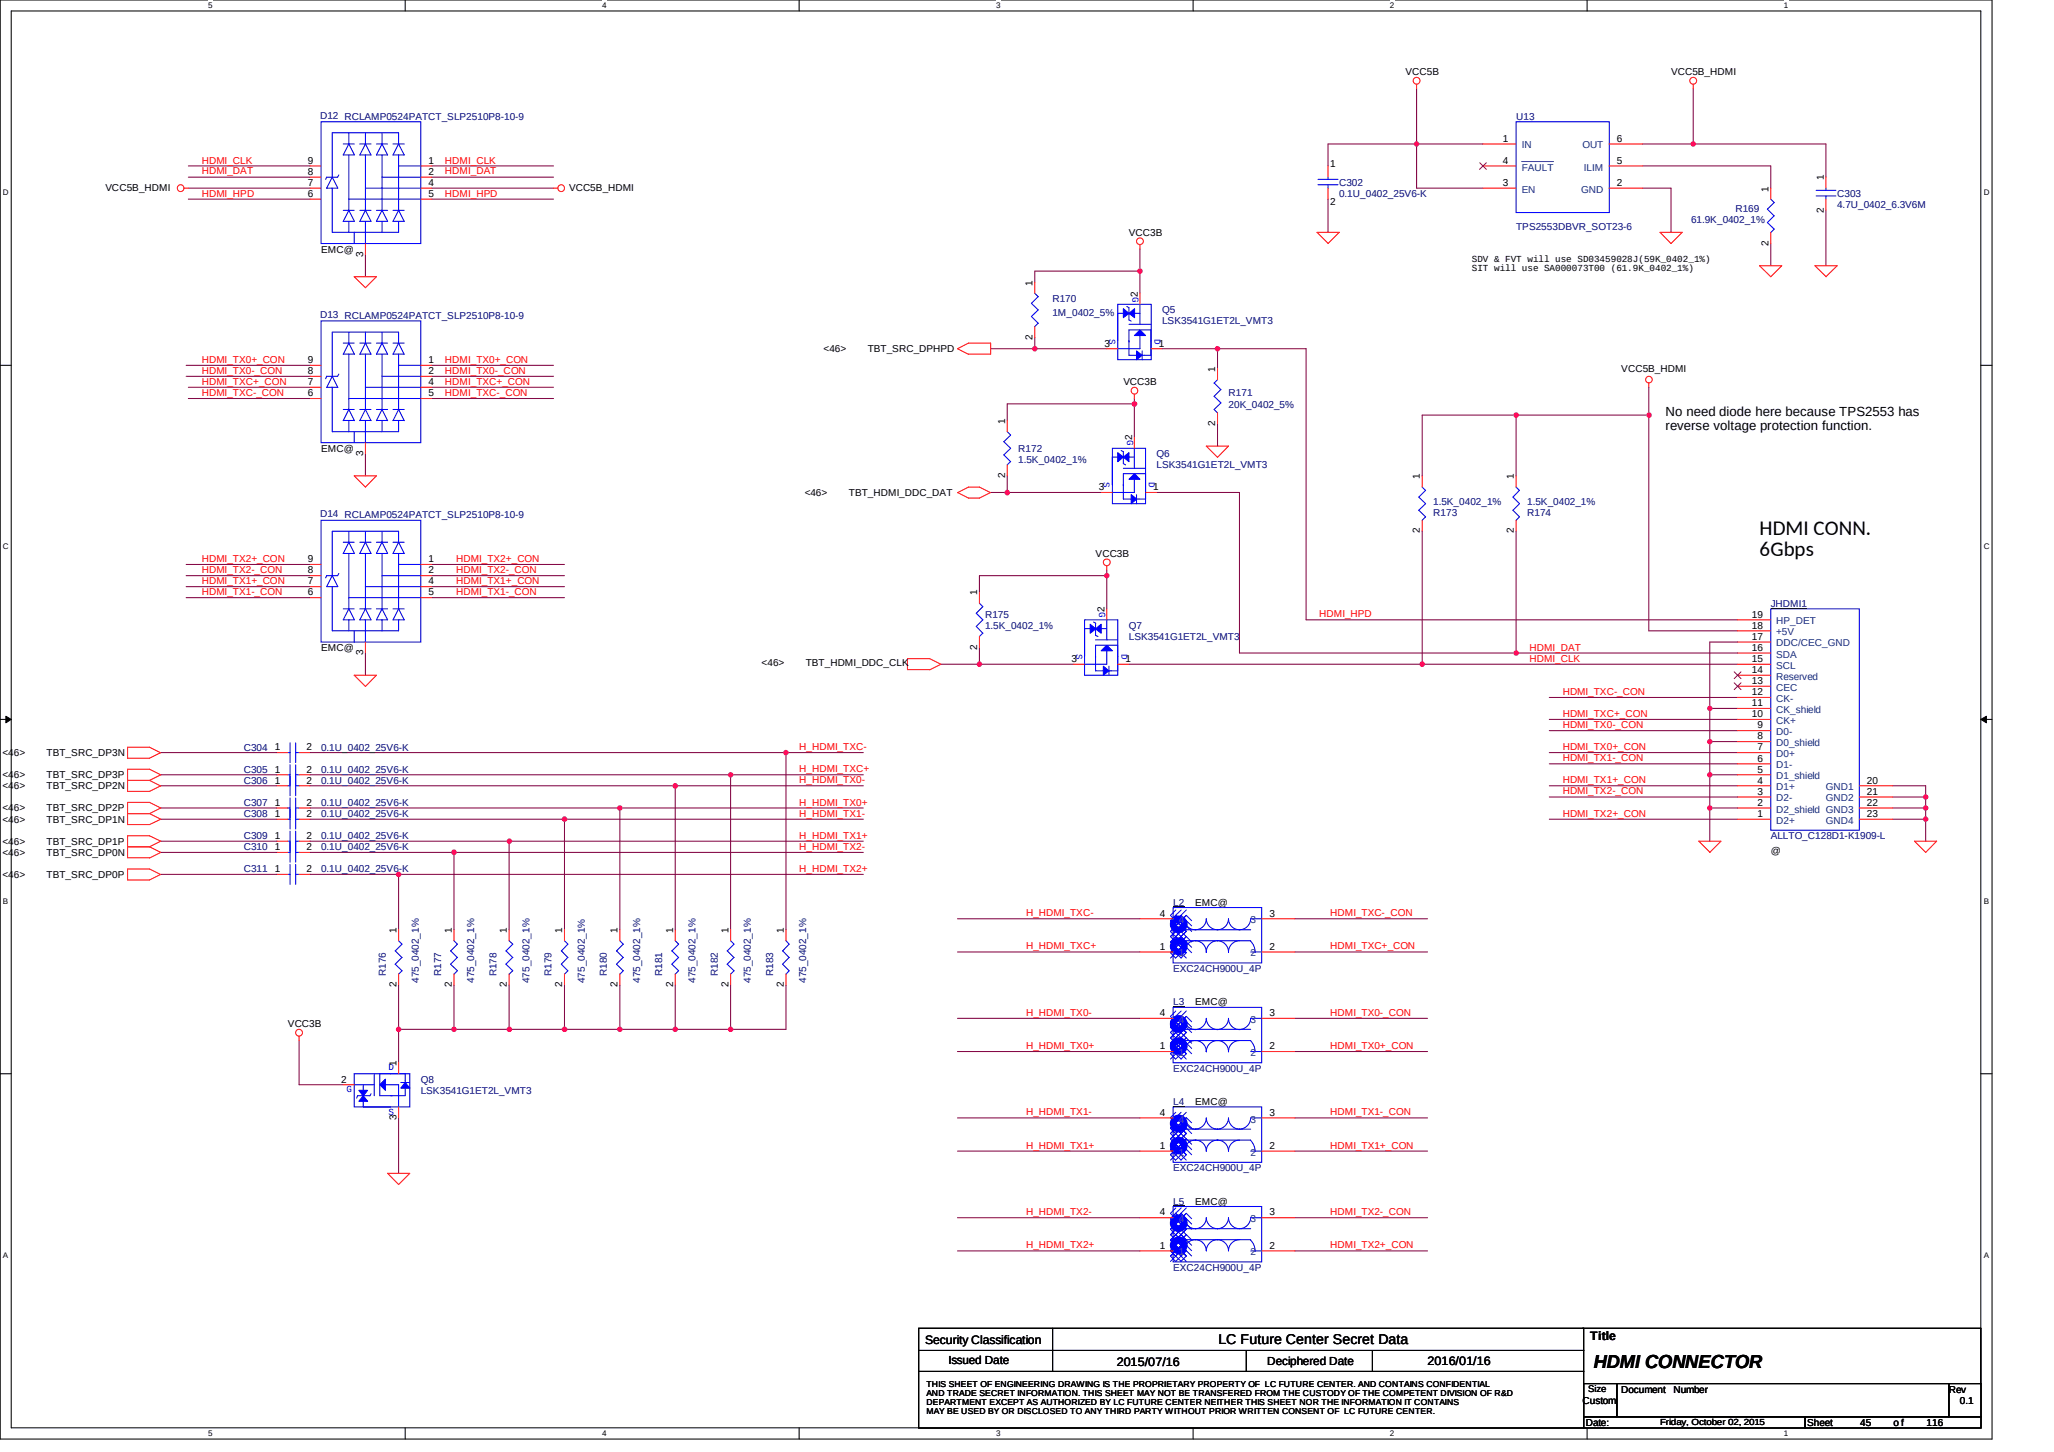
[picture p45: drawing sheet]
<svg xmlns="http://www.w3.org/2000/svg" width="297mm" height="210mm" viewBox="0 0 297 210" stroke-linecap="round" stroke-linejoin="round" font-family="sans-serif">
<defs><g id="words">
<g font-size="3">
<text x="254.5" y="77.3">HDMI CONN.</text>
<text x="254.5" y="80.4">6Gbps</text>
</g>
<text font-size="2.7" x="230.5" y="197.7">HDMI CONNECTOR</text>
<text font-size="2" x="176.2" y="194.3">LC Future Center Secret Data</text>
<g font-size="1.9">
<text x="240.9" y="60.1">No need diode here because TPS2553 has</text>
<text x="240.9" y="62.1">reverse voltage protection function.</text>
</g>
<g font-size="1.8">
<text x="133.8" y="194.2">Security Classification</text>
<text x="161.5" y="197.5">2015/07/16</text>
<text x="206.4" y="197.3">2016/01/16</text>
<text x="230" y="193.8">Title</text>
</g>
<g font-size="1.7">
<text x="137.2" y="197.2">Issued Date</text>
<text x="183.3" y="197.4">Deciphered Date</text>
</g>
<g font-size="1.4">
<text x="203.3" y="10.9">VCC5B</text>
<text x="241.7" y="10.9">VCC5B_HDMI</text>
<text x="44.5" y="23.7">9</text>
<text x="61.9" y="23.7">1</text>
<text x="217.3" y="20.5">1</text>
<text x="217.3" y="23.7">4</text>
<text x="233.8" y="20.5">6</text>
<text x="233.8" y="23.7">5</text>
<text x="15.2" y="27.6">VCC5B_HDMI</text>
<text x="44.5" y="26.9">7</text>
<text x="44.5" y="28.5">6</text>
<text x="44.5" y="25.3">8</text>
<text x="61.9" y="26.9">4</text>
<text x="61.9" y="28.5">5</text>
<text x="61.9" y="25.3">2</text>
<text x="82.3" y="27.6">VCC5B_HDMI</text>
<text x="192.4" y="24.2">1</text>
<text x="192.4" y="29.6">2</text>
<text x="217.3" y="26.9">3</text>
<text x="233.8" y="26.9">2</text>
<text x="255.8" y="27.7" transform="rotate(-90 255.8 27.7)">1</text>
<text x="263.7" y="26.1" transform="rotate(-90 263.7 26.1)">1</text>
<text x="163.3" y="34.1">VCC3B</text>
<text x="255.8" y="35.5" transform="rotate(-90 255.8 35.5)">2</text>
<text x="263.7" y="30.7" transform="rotate(-90 263.7 30.7)">2</text>
<text x="46.4" y="36.5">EMC@</text>
<text x="52.5" y="37.1" transform="rotate(-90 52.5 37.1)">3</text>
<text x="149.3" y="41.3" transform="rotate(-90 149.3 41.3)">1</text>
<text x="164.5" y="42.9" transform="rotate(-90 164.5 42.9)">2</text>
<text x="44.5" y="52.5">9</text>
<text x="61.9" y="52.5">1</text>
<text x="119.1" y="50.9">&lt;46&gt;</text>
<text x="125.5" y="50.9">TBT_SRC_DPHPD</text>
<text x="149.3" y="49.1" transform="rotate(-90 149.3 49.1)">2</text>
<text x="159.7" y="50.1">3</text>
<text x="167.6" y="50.1">1</text>
<text x="175.8" y="53.8" transform="rotate(-90 175.8 53.8)">1</text>
<text x="234.5" y="53.8">VCC5B_HDMI</text>
<text x="44.5" y="55.7">7</text>
<text x="44.5" y="57.3">6</text>
<text x="44.5" y="54.1">8</text>
<text x="61.9" y="55.7">4</text>
<text x="61.9" y="57.3">5</text>
<text x="61.9" y="54.1">2</text>
<text x="162.5" y="55.7">VCC3B</text>
<text x="46.4" y="65.3">EMC@</text>
<text x="52.5" y="65.9" transform="rotate(-90 52.5 65.9)">3</text>
<text x="145.3" y="61.3" transform="rotate(-90 145.3 61.3)">1</text>
<text x="163.7" y="63.7" transform="rotate(-90 163.7 63.7)">2</text>
<text x="175.8" y="61.6" transform="rotate(-90 175.8 61.6)">2</text>
<text x="116.4" y="71.7">&lt;46&gt;</text>
<text x="122.8" y="71.7">TBT_HDMI_DDC_DAT</text>
<text x="145.3" y="69.1" transform="rotate(-90 145.3 69.1)">2</text>
<text x="158.9" y="70.9">3</text>
<text x="166.8" y="70.9">1</text>
<text x="205.4" y="69.3" transform="rotate(-90 205.4 69.3)">1</text>
<text x="218.9" y="69.3" transform="rotate(-90 218.9 69.3)">1</text>
<text x="205.4" y="77.1" transform="rotate(-90 205.4 77.1)">2</text>
<text x="218.9" y="77.1" transform="rotate(-90 218.9 77.1)">2</text>
<text x="44.5" y="82.9">8</text>
<text x="44.5" y="81.3">9</text>
<text x="61.9" y="82.9">2</text>
<text x="61.9" y="81.3">1</text>
<text x="158.4" y="80.5">VCC3B</text>
<text x="44.5" y="84.5">7</text>
<text x="44.5" y="86.1">6</text>
<text x="61.9" y="84.5">4</text>
<text x="61.9" y="86.1">5</text>
<text x="141.3" y="86.1" transform="rotate(-90 141.3 86.1)">1</text>
<text x="159.7" y="88.5" transform="rotate(-90 159.7 88.5)">2</text>
<text x="253.3" y="89.3">19</text>
<text x="46.4" y="94.1">EMC@</text>
<text x="52.5" y="94.7" transform="rotate(-90 52.5 94.7)">3</text>
<text x="141.3" y="93.9" transform="rotate(-90 141.3 93.9)">2</text>
<text x="154.9" y="95.7">3</text>
<text x="162.8" y="95.7">1</text>
<text x="253.3" y="95.7">15</text>
<text x="253.3" y="94.1">16</text>
<text x="253.3" y="92.5">17</text>
<text x="253.3" y="90.9">18</text>
<text x="110.1" y="96.3">&lt;46&gt;</text>
<text x="116.5" y="96.3">TBT_HDMI_DDC_CLK</text>
<text x="253.3" y="100.5">12</text>
<text x="253.3" y="98.9">13</text>
<text x="253.3" y="97.3">14</text>
<text x="253.3" y="103.7">10</text>
<text x="253.3" y="102.1">11</text>
<text x="254.1" y="106.9">8</text>
<text x="254.1" y="105.3">9</text>
<text x=".4" y="112.5">&lt;46&gt;</text>
<text x=".4" y="109.3">&lt;46&gt;</text>
<text x="6.7" y="112.5">TBT_SRC_DP3P</text>
<text x="6.7" y="109.3">TBT_SRC_DP3N</text>
<text x="39.7" y="113.3">1</text>
<text x="39.7" y="111.7">1</text>
<text x="39.7" y="108.5">1</text>
<text x="44.3" y="113.3">2</text>
<text x="44.3" y="111.7">2</text>
<text x="44.3" y="108.5">2</text>
<text x="254.1" y="113.3">4</text>
<text x="254.1" y="111.7">5</text>
<text x="254.1" y="110.1">6</text>
<text x="254.1" y="108.5">7</text>
<text x="270" y="113.3">20</text>
<text x=".4" y="117.3">&lt;46&gt;</text>
<text x=".4" y="114.1">&lt;46&gt;</text>
<text x=".4" y="118.9">&lt;46&gt;</text>
<text x="6.7" y="117.3">TBT_SRC_DP2P</text>
<text x="6.7" y="114.1">TBT_SRC_DP2N</text>
<text x="6.7" y="118.9">TBT_SRC_DP1N</text>
<text x="39.7" y="118.1">1</text>
<text x="39.7" y="116.5">1</text>
<text x="44.3" y="118.1">2</text>
<text x="44.3" y="116.5">2</text>
<text x="254.1" y="118.1">1</text>
<text x="254.1" y="116.5">2</text>
<text x="254.1" y="114.9">3</text>
<text x="270" y="114.9">21</text>
<text x="270" y="116.5">22</text>
<text x="270" y="118.1">23</text>
<text x=".4" y="122.1">&lt;46&gt;</text>
<text x=".4" y="123.7">&lt;46&gt;</text>
<text x="6.7" y="122.1">TBT_SRC_DP1P</text>
<text x="6.7" y="123.7">TBT_SRC_DP0N</text>
<text x="39.7" y="122.9">1</text>
<text x="39.7" y="121.3">1</text>
<text x="44.3" y="122.9">2</text>
<text x="44.3" y="121.3">2</text>
<text x="256.1" y="123.4">@</text>
<text x=".4" y="126.9">&lt;46&gt;</text>
<text x="6.7" y="126.9">TBT_SRC_DP0P</text>
<text x="39.7" y="126.1">1</text>
<text x="44.3" y="126.1">2</text>
<text x="172.9" y="130.9">EMC@</text>
<text x="57.3" y="134.9" transform="rotate(-90 57.3 134.9)">1</text>
<text x="65.3" y="134.9" transform="rotate(-90 65.3 134.9)">1</text>
<text x="73.3" y="134.9" transform="rotate(-90 73.3 134.9)">1</text>
<text x="81.3" y="134.9" transform="rotate(-90 81.3 134.9)">1</text>
<text x="89.3" y="134.9" transform="rotate(-90 89.3 134.9)">1</text>
<text x="97.3" y="134.9" transform="rotate(-90 97.3 134.9)">1</text>
<text x="105.3" y="134.9" transform="rotate(-90 105.3 134.9)">1</text>
<text x="113.3" y="134.9" transform="rotate(-90 113.3 134.9)">1</text>
<text x="167.7" y="137.3">1</text>
<text x="167.7" y="132.5">4</text>
<text x="183.6" y="137.3">2</text>
<text x="183.6" y="132.5">3</text>
<text x="57.3" y="142.7" transform="rotate(-90 57.3 142.7)">2</text>
<text x="65.3" y="142.7" transform="rotate(-90 65.3 142.7)">2</text>
<text x="73.3" y="142.7" transform="rotate(-90 73.3 142.7)">2</text>
<text x="81.3" y="142.7" transform="rotate(-90 81.3 142.7)">2</text>
<text x="89.3" y="142.7" transform="rotate(-90 89.3 142.7)">2</text>
<text x="97.3" y="142.7" transform="rotate(-90 97.3 142.7)">2</text>
<text x="105.3" y="142.7" transform="rotate(-90 105.3 142.7)">2</text>
<text x="113.3" y="142.7" transform="rotate(-90 113.3 142.7)">2</text>
<text x="41.6" y="148.5">VCC3B</text>
<text x="167.7" y="146.9">4</text>
<text x="172.9" y="145.3">EMC@</text>
<text x="183.6" y="146.9">3</text>
<text x="57.3" y="154.1" transform="rotate(-90 57.3 154.1)">1</text>
<text x="167.7" y="151.7">1</text>
<text x="183.6" y="151.7">2</text>
<text x="49.3" y="156.5">2</text>
<text x="57.3" y="161.9" transform="rotate(-90 57.3 161.9)">3</text>
<text x="167.7" y="161.3">4</text>
<text x="172.9" y="159.7">EMC@</text>
<text x="183.6" y="161.3">3</text>
<text x="167.7" y="166.1">1</text>
<text x="183.6" y="166.1">2</text>
<text x="167.7" y="175.7">4</text>
<text x="172.9" y="174.1">EMC@</text>
<text x="183.6" y="175.7">3</text>
<text x="167.7" y="180.5">1</text>
<text x="183.6" y="180.5">2</text>
<text x="228.8" y="202.9">Custom</text>
<text x="229.7" y="201.3">Size</text>
<text x="234.5" y="201.3">Document</text>
<text x="242" y="201.3">Number</text>
<text x="281.8" y="201.3">Rev</text>
<text x="283.4" y="202.9">0.1</text>
<text x="229.3" y="206.1">Date:</text>
<text x="261.3" y="206.1">Sheet</text>
<text x="269" y="206.1">45</text>
<text x="273.8" y="206.1">o f</text>
<text x="278.6" y="206.1">116</text>
</g>
<g font-size="1.4" fill="#000080">
<text x="46.3" y="17.1">D12 RCLAMP0524PATCT_SLP2510P8-10-9</text>
<text x="219.3" y="17.3">U13</text>
<text x="193.7" y="26.9">C302</text>
<text x="193.7" y="28.5">0.1U_0402_25V6-K</text>
<text x="265.7" y="28.5">C303</text>
<text x="219.3" y="33.3">TPS2553DBVR_SOT23-6</text>
<text x="244.5" y="32.2">61.9K_0402_1%</text>
<text x="251" y="30.6">R169</text>
<text x="265.7" y="30.1">4.7U_0402_6.3V6M</text>
<text x="46.3" y="45.9">D13 RCLAMP0524PATCT_SLP2510P8-10-9</text>
<text x="152.2" y="43.7">R170</text>
<text x="152.2" y="45.6">1M_0402_5%</text>
<text x="168.1" y="45.3">Q5</text>
<text x="168.1" y="46.9">LSK3541G1ET2L_VMT3</text>
<text x="177.7" y="57.3">R171</text>
<text x="177.7" y="58.9">20K_0402_5%</text>
<text x="147.2" y="65.3">R172</text>
<text x="147.2" y="66.9">1.5K_0402_1%</text>
<text x="167.3" y="66.1">Q6</text>
<text x="167.3" y="67.7">LSK3541G1ET2L_VMT3</text>
<text x="46.3" y="74.8">D14 RCLAMP0524PATCT_SLP2510P8-10-9</text>
<text x="207.3" y="74.6">R173</text>
<text x="207.3" y="73">1.5K_0402_1%</text>
<text x="220.9" y="74.6">R174</text>
<text x="220.9" y="73">1.5K_0402_1%</text>
<text x="142.5" y="89.3">R175</text>
<text x="256.1" y="87.7">JHDMI1</text>
<text x="142.5" y="90.9">1.5K_0402_1%</text>
<text x="163.3" y="90.9">Q7</text>
<text x="163.3" y="92.5">LSK3541G1ET2L_VMT3</text>
<text x="35.2" y="113.3">C306</text>
<text x="35.2" y="111.7">C305</text>
<text x="35.2" y="108.5">C304</text>
<text x="46.4" y="113.3">0.1U_0402_25V6-K</text>
<text x="46.4" y="111.7">0.1U_0402_25V6-K</text>
<text x="46.4" y="108.5">0.1U_0402_25V6-K</text>
<text x="35.2" y="118.1">C308</text>
<text x="35.2" y="116.5">C307</text>
<text x="46.4" y="118.1">0.1U_0402_25V6-K</text>
<text x="46.4" y="116.5">0.1U_0402_25V6-K</text>
<text x="35.2" y="122.9">C310</text>
<text x="35.2" y="121.3">C309</text>
<text x="46.4" y="122.9">0.1U_0402_25V6-K</text>
<text x="46.4" y="121.3">0.1U_0402_25V6-K</text>
<text x="256.1" y="121.3">ALLTO_C128D1-K1909-L</text>
<text x="35.2" y="126.1">C311</text>
<text x="46.4" y="126.1">0.1U_0402_25V6-K</text>
<text x="169.7" y="130.9">L2</text>
<text x="55.8" y="141.1" transform="rotate(-90 55.8 141.1)">R176</text>
<text x="60.6" y="142.1" transform="rotate(-90 60.6 142.1)">475_0402_1%</text>
<text x="63.8" y="141.1" transform="rotate(-90 63.8 141.1)">R177</text>
<text x="68.6" y="142.1" transform="rotate(-90 68.6 142.1)">475_0402_1%</text>
<text x="71.8" y="141.1" transform="rotate(-90 71.8 141.1)">R178</text>
<text x="76.6" y="142.1" transform="rotate(-90 76.6 142.1)">475_0402_1%</text>
<text x="79.8" y="141.1" transform="rotate(-90 79.8 141.1)">R179</text>
<text x="84.6" y="142.1" transform="rotate(-90 84.6 142.1)">475_0402_1%</text>
<text x="87.8" y="141.1" transform="rotate(-90 87.8 141.1)">R180</text>
<text x="92.6" y="142.1" transform="rotate(-90 92.6 142.1)">475_0402_1%</text>
<text x="95.8" y="141.1" transform="rotate(-90 95.8 141.1)">R181</text>
<text x="100.6" y="142.1" transform="rotate(-90 100.6 142.1)">475_0402_1%</text>
<text x="103.8" y="141.1" transform="rotate(-90 103.8 141.1)">R182</text>
<text x="108.6" y="142.1" transform="rotate(-90 108.6 142.1)">475_0402_1%</text>
<text x="111.8" y="141.1" transform="rotate(-90 111.8 141.1)">R183</text>
<text x="116.6" y="142.1" transform="rotate(-90 116.6 142.1)">475_0402_1%</text>
<text x="169.7" y="140.5">EXC24CH900U_4P</text>
<text x="169.7" y="145.3">L3</text>
<text x="169.7" y="154.9">EXC24CH900U_4P</text>
<text x="60.9" y="156.5">Q8</text>
<text x="60.9" y="158.1">LSK3541G1ET2L_VMT3</text>
<text x="169.7" y="159.7">L4</text>
<text x="169.7" y="169.3">EXC24CH900U_4P</text>
<text x="169.7" y="174.1">L5</text>
<text x="169.7" y="183.7">EXC24CH900U_4P</text>
</g>
<g font-size="1.4" fill="#f00">
<text x="29.2" y="23.6">HDMI_CLK</text>
<text x="64.3" y="23.6">HDMI_CLK</text>
<text x="29.2" y="28.4">HDMI_HPD</text>
<text x="29.2" y="25.2">HDMI_DAT</text>
<text x="64.3" y="28.4">HDMI_HPD</text>
<text x="64.3" y="25.2">HDMI_DAT</text>
<text x="29.2" y="52.4">HDMI_TX0+_CON</text>
<text x="64.3" y="52.4">HDMI_TX0+_CON</text>
<text x="29.2" y="57.2">HDMI_TXC-_CON</text>
<text x="29.2" y="55.6">HDMI_TXC+_CON</text>
<text x="29.2" y="54">HDMI_TX0-_CON</text>
<text x="64.3" y="55.6">HDMI_TXC+_CON</text>
<text x="64.3" y="54">HDMI_TX0-_CON</text>
<text x="64.3" y="57.2">HDMI_TXC-_CON</text>
<text x="29.2" y="81.2">HDMI_TX2+_CON</text>
<text x="29.2" y="82.8">HDMI_TX2-_CON</text>
<text x="66" y="82.8">HDMI_TX2-_CON</text>
<text x="66" y="81.2">HDMI_TX2+_CON</text>
<text x="29.2" y="86">HDMI_TX1-_CON</text>
<text x="29.2" y="84.5">HDMI_TX1+_CON</text>
<text x="66" y="86">HDMI_TX1-_CON</text>
<text x="66" y="84.5">HDMI_TX1+_CON</text>
<text x="190.8" y="89.3">HDMI_HPD</text>
<text x="221.2" y="94.1">HDMI_DAT</text>
<text x="221.2" y="95.6">HDMI_CLK</text>
<text x="226" y="100.4">HDMI_TXC-_CON</text>
<text x="226" y="105.2">HDMI_TX0-_CON</text>
<text x="226" y="103.6">HDMI_TXC+_CON</text>
<text x="115.6" y="108.4">H_HDMI_TXC-</text>
<text x="115.6" y="113.2">H_HDMI_TX0-</text>
<text x="115.6" y="111.7">H_HDMI_TXC+</text>
<text x="226" y="113.2">HDMI_TX1+_CON</text>
<text x="226" y="110">HDMI_TX1-_CON</text>
<text x="226" y="108.4">HDMI_TX0+_CON</text>
<text x="115.6" y="116.5">H_HDMI_TX0+</text>
<text x="115.6" y="118">H_HDMI_TX1-</text>
<text x="226" y="118">HDMI_TX2+_CON</text>
<text x="226" y="114.8">HDMI_TX2-_CON</text>
<text x="115.6" y="121.2">H_HDMI_TX1+</text>
<text x="115.6" y="122.8">H_HDMI_TX2-</text>
<text x="115.6" y="126">H_HDMI_TX2+</text>
<text x="148.4" y="137.2">H_HDMI_TXC+</text>
<text x="148.4" y="132.4">H_HDMI_TXC-</text>
<text x="192.4" y="132.4">HDMI_TXC-_CON</text>
<text x="192.4" y="137.2">HDMI_TXC+_CON</text>
<text x="148.4" y="146.8">H_HDMI_TX0-</text>
<text x="192.4" y="146.8">HDMI_TX0-_CON</text>
<text x="148.4" y="151.6">H_HDMI_TX0+</text>
<text x="192.4" y="151.6">HDMI_TX0+_CON</text>
<text x="148.4" y="161.3">H_HDMI_TX1-</text>
<text x="192.4" y="161.3">HDMI_TX1-_CON</text>
<text x="148.4" y="166.1">H_HDMI_TX1+</text>
<text x="192.4" y="166.1">HDMI_TX1+_CON</text>
<text x="148.4" y="175.6">H_HDMI_TX2-</text>
<text x="192.4" y="175.6">HDMI_TX2-_CON</text>
<text x="148.4" y="180.4">H_HDMI_TX2+</text>
<text x="192.4" y="180.4">HDMI_TX2+_CON</text>
</g>
<g font-size="1.4" fill="#004080">
<text x="220.1" y="21.4">IN</text>
<text x="228.8" y="21.4">OUT</text>
<text x="220.1" y="24.7">FAULT</text>
<text x="220.1" y="27.8">EN</text>
<text x="228.7" y="27.8">GND</text>
<text x="229.1" y="24.7">ILIM</text>
<text x="256.9" y="95.1">SDA</text>
<text x="256.9" y="93.5">DDC/CEC_GND</text>
<text x="256.9" y="91.9">+5V</text>
<text x="256.9" y="90.3">HP_DET</text>
<text x="256.9" y="101.5">CK-</text>
<text x="256.9" y="99.9">CEC</text>
<text x="256.9" y="98.2">Reserved</text>
<text x="256.9" y="96.7">SCL</text>
<text x="256.9" y="107.8">D0_shield</text>
<text x="256.9" y="106.3">D0-</text>
<text x="256.9" y="104.7">CK+</text>
<text x="256.9" y="103">CK_shield</text>
<text x="256.9" y="112.7">D1_shield</text>
<text x="256.9" y="111.1">D1-</text>
<text x="256.9" y="109.5">D0+</text>
<text x="256.9" y="119.1">D2+</text>
<text x="256.9" y="117.5">D2_shield GND3</text>
<text x="256.9" y="115.9">D2-</text>
<text x="256.9" y="114.3">D1+</text>
<text x="264.1" y="114.3">GND1</text>
<text x="264.1" y="115.9">GND2</text>
<text x="264.1" y="119.1">GND4</text>
<text x="170.5" y="133.5">4</text>
<text x="180.8" y="133.5">3</text>
<text x="170.5" y="138.3">1</text>
<text x="180.8" y="138.3">2</text>
<text x="170.5" y="147.9">4</text>
<text x="180.8" y="147.9">3</text>
<text x="170.5" y="152.7">1</text>
<text x="180.8" y="152.7">2</text>
<text x="170.5" y="167.1">1</text>
<text x="170.5" y="162.3">4</text>
<text x="180.8" y="167.1">2</text>
<text x="180.8" y="162.3">3</text>
<text x="170.5" y="176.7">4</text>
<text x="180.8" y="176.7">3</text>
<text x="170.5" y="181.5">1</text>
<text x="180.8" y="181.5">2</text>
</g>
<g font-size="1.3">
<text x="212.9" y="37.8">SDV &amp; FVT will use SD03459028J(59K_0402_1%)</text>
<text x="212.9" y="39.2">SIT will use SA000073T00 (61.9K_0402_1%)</text>
<text x="240.1" y="206">Friday, October 02, 2015</text>
</g>
<g font-size="1.3" fill="#00f">
<text x="163.8" y="42.9" transform="rotate(90 163.8 42.9)">G</text>
<text x="160.4" y="49" transform="rotate(90 160.4 49)">S</text>
<text x="167" y="49" transform="rotate(90 167 49)">D</text>
<text x="163" y="63.7" transform="rotate(90 163 63.7)">G</text>
<text x="159.6" y="69.7" transform="rotate(90 159.6 69.7)">S</text>
<text x="166.2" y="69.7" transform="rotate(90 166.2 69.7)">D</text>
<text x="159" y="88.5" transform="rotate(90 159 88.5)">G</text>
<text x="155.6" y="94.6" transform="rotate(90 155.6 94.6)">S</text>
<text x="162.2" y="94.6" transform="rotate(90 162.2 94.6)">D</text>
<text x="56.2" y="154.6">D</text>
<text x="50.1" y="157.8">G</text>
<text x="56.2" y="161.2">S</text>
</g>
<g font-size="1.2">
<text x="30.1" y="1.2">5</text>
<text x="87.1" y="1.2">4</text>
<text x="144" y="1.2">3</text>
<text x="201" y="1.2">2</text>
<text x="258" y="1.2">1</text>
<text x=".4" y="28.2">D</text>
<text x="286.9" y="28.2">D</text>
<text x=".4" y="79.4">C</text>
<text x="286.9" y="79.4">C</text>
<text x=".4" y="130.6">B</text>
<text x="286.9" y="130.6">B</text>
<text x=".4" y="181.8">A</text>
<text x="286.9" y="181.8">A</text>
<text x="134" y="200.5">THIS SHEET OF ENGINEERING DRAWING IS THE PROPRIETARY PROPERTY OF LC FUTURE CENTER. AND CONTAINS CONFIDENTIAL</text>
<text x="134" y="201.8">AND TRADE SECRET INFORMATION. THIS SHEET MAY NOT BE TRANSFERED FROM THE CUSTODY OF THE COMPETENT DIVISION OF R&amp;D</text>
<text x="134" y="203.1">DEPARTMENT EXCEPT AS AUTHORIZED BY LC FUTURE CENTER NEITHER THIS SHEET NOR THE INFORMATION IT CONTAINS</text>
<text x="30.1" y="207.6">5</text>
<text x="87.1" y="207.6">4</text>
<text x="134" y="204.4">MAY BE USED BY OR DISCLOSED TO ANY THIRD PARTY WITHOUT PRIOR WRITTEN CONSENT OF LC FUTURE CENTER.</text>
<text x="144" y="207.6">3</text>
<text x="201" y="207.6">2</text>
<text x="258" y="207.6">1</text>
</g>
</g></defs>
<path d="M0 0h288.1v208h-288.1zM1.6 1.6h284.9v204.8h-284.9z" fill="none" stroke="#000" stroke-width=".15"/>
<g fill="#fff">
<path d="M30.1 .1h.7v1.3h-.7z" fill-rule="evenodd"/>
<path d="M30.1 206.6h.7v1.3h-.7z" fill-rule="evenodd"/>
</g>
<path d="M58.6 0v1.6M58.6 206.4v1.6" fill="none" stroke="#000" stroke-width=".15"/>
<g fill="#fff">
<path d="M87.1 .1h.6v1.3h-.6z" fill-rule="evenodd"/>
<path d="M87.1 206.6h.6v1.3h-.6z" fill-rule="evenodd"/>
</g>
<path d="M115.6 0v1.6M115.6 206.4v1.6" fill="none" stroke="#000" stroke-width=".15"/>
<g fill="#fff">
<path d="M144 .1h.7v1.3h-.7z" fill-rule="evenodd"/>
<path d="M144 206.6h.7v1.3h-.7z" fill-rule="evenodd"/>
</g>
<path d="M172.5 0v1.6M172.5 206.4v1.6" fill="none" stroke="#000" stroke-width=".15"/>
<g fill="#fff">
<path d="M201 .1h.6v1.3h-.6z" fill-rule="evenodd"/>
<path d="M201 206.6h.6v1.3h-.6z" fill-rule="evenodd"/>
</g>
<path d="M229.5 0v1.6M229.5 206.4v1.6" fill="none" stroke="#000" stroke-width=".15"/>
<g fill="#fff">
<path d="M258 .1h.6v1.3h-.6z" fill-rule="evenodd"/>
<path d="M258 206.6h.6v1.3h-.6z" fill-rule="evenodd"/>
<path d="M.4 27.2h.9v1.3h-.9z" fill-rule="evenodd"/>
<path d="M286.9 27.2h.8v1.3h-.8z" fill-rule="evenodd"/>
<path d="M.4 78.4h.9v1.3h-.9z" fill-rule="evenodd"/>
<path d="M286.9 78.4h.8v1.3h-.8z" fill-rule="evenodd"/>
</g>
<path d="M0 52.8h1.6M286.5 52.8h1.6" fill="none" stroke="#000" stroke-width=".15"/>
<g fill="#fff">
<path d="M.4 129.6h.8v1.3h-.8z" fill-rule="evenodd"/>
<path d="M286.9 129.6h.8v1.3h-.8z" fill-rule="evenodd"/>
</g>
<path d="M0 104h1.6M286.5 104h1.6" fill="none" stroke="#000" stroke-width=".15"/>
<path d="M.8 103.5l.8 .5-.8 .5zM286.5 104l.8-.5v1z" fill="#000"/>
<path d="M.8 103.5l.8 .5-.8 .5zM286.5 104l.8-.5v1z" fill="none" stroke="#000" stroke-width=".14"/>
<g fill="#fff">
<path d="M.4 180.8h.8v1.3h-.8z" fill-rule="evenodd"/>
<path d="M286.9 180.8h.8v1.3h-.8z" fill-rule="evenodd"/>
</g>
<path d="M0 155.2h1.6M286.5 155.2h1.6" fill="none" stroke="#000" stroke-width=".15"/>
<path d="M238.4 91.2h12.9M247.3 92.8v19.2h4M224 105.6h27.3M224 118.4h27.3M224 115.2h27.3M224 113.6h27.3M224 110.4h27.3M224 108.8h27.3M247.3 107.2h4M278.5 113.6v1.6" fill="none" stroke="#800040" stroke-width=".15"/>
<circle cx="247.3" cy="107.2" r=".32" fill="#f0f"/>
<circle cx="247.3" cy="107.2" r=".32" fill="none" stroke="#f0f" stroke-width=".15"/>
<circle cx="247.3" cy="102.4" r=".32" fill="#f0f"/>
<circle cx="247.3" cy="102.4" r=".32" fill="none" stroke="#f0f" stroke-width=".15"/>
<path d="M247.3 102.4h4M247.3 112v4.8" fill="none" stroke="#800040" stroke-width=".15"/>
<circle cx="247.3" cy="112" r=".32" fill="#f0f"/>
<circle cx="247.3" cy="112" r=".32" fill="none" stroke="#f0f" stroke-width=".15"/>
<path d="M247.3 92.8h4M251.3 116.8h-4v4.8" fill="none" stroke="#800040" stroke-width=".15"/>
<circle cx="247.3" cy="116.8" r=".32" fill="#f0f"/>
<circle cx="247.3" cy="116.8" r=".32" fill="none" stroke="#f0f" stroke-width=".15"/>
<path d="M204.9 12.8v8M188.9 89.6h62.4M224 104h27.3M224 100.8h27.3" fill="none" stroke="#800040" stroke-width=".15"/>
<circle cx="204.9" cy="20.8" r=".32" fill="#f0f"/>
<circle cx="204.9" cy="20.8" r=".32" fill="none" stroke="#f0f" stroke-width=".15"/>
<path d="M192.1 28.8v4.8M204.9 20.8v6.4h9.6M214.5 20.8h-22.4v3.2M238.4 56v4M205.7 76.8v19.2h45.6M219.3 76.8v17.6h32" fill="none" stroke="#800040" stroke-width=".15"/>
<circle cx="205.7" cy="96" r=".32" fill="#f0f"/>
<circle cx="205.7" cy="96" r=".32" fill="none" stroke="#f0f" stroke-width=".15"/>
<path d="M219.3 60h-13.6v8.8" fill="none" stroke="#800040" stroke-width=".15"/>
<circle cx="219.3" cy="60" r=".32" fill="#f0f"/>
<circle cx="219.3" cy="60" r=".32" fill="none" stroke="#f0f" stroke-width=".15"/>
<path d="M219.3 68.8v-8.8h19.1v31.2" fill="none" stroke="#800040" stroke-width=".15"/>
<circle cx="238.5" cy="60" r=".32" fill="#f0f"/>
<circle cx="238.5" cy="60" r=".32" fill="none" stroke="#f0f" stroke-width=".15"/>
<path d="M143.3 50.4h6.3" fill="none" stroke="#800040" stroke-width=".15"/>
<circle cx="149.6" cy="50.4" r=".32" fill="#f0f"/>
<circle cx="149.6" cy="50.4" r=".32" fill="none" stroke="#f0f" stroke-width=".15"/>
<path d="M164.9 36v3.2h-15.3v1.6M149.6 48.8v1.6h10.5" fill="none" stroke="#800040" stroke-width=".15"/>
<circle cx="164.9" cy="39.2" r=".32" fill="#f0f"/>
<circle cx="164.9" cy="39.2" r=".32" fill="none" stroke="#f0f" stroke-width=".15"/>
<path d="M164.9 39.2v3.2M168.1 50.4h20.8M176.1 50.4v2.9M176.1 61.3v3.2" fill="none" stroke="#800040" stroke-width=".15"/>
<circle cx="176.1" cy="50.4" r=".32" fill="#f0f"/>
<circle cx="176.1" cy="50.4" r=".32" fill="none" stroke="#f0f" stroke-width=".15"/>
<path d="M188.9 50.4v39.2M143.3 71.2h2.4" fill="none" stroke="#800040" stroke-width=".15"/>
<circle cx="145.7" cy="71.2" r=".32" fill="#f0f"/>
<circle cx="145.7" cy="71.2" r=".32" fill="none" stroke="#f0f" stroke-width=".15"/>
<path d="M136.1 96h5.5M179.2 94.4h40.1" fill="none" stroke="#800040" stroke-width=".15"/>
<circle cx="219.3" cy="94.4" r=".32" fill="#f0f"/>
<circle cx="219.3" cy="94.4" r=".32" fill="none" stroke="#f0f" stroke-width=".15"/>
<path d="M164 57.6v.8h-18.3v2.4M145.7 68.8v2.4h13.5M167.3 71.2h11.9v23.2M160.1 82.4v.8" fill="none" stroke="#800040" stroke-width=".15"/>
<circle cx="164.1" cy="58.4" r=".33" fill="#f0f"/>
<circle cx="164.1" cy="58.4" r=".33" fill="none" stroke="#f0f" stroke-width=".15"/>
<path d="M164 58.4v4.8M141.6 93.6v2.4M160.1 83.2h-18.5v2.4" fill="none" stroke="#800040" stroke-width=".15"/>
<circle cx="160.1" cy="83.2" r=".32" fill="#f0f"/>
<circle cx="160.1" cy="83.2" r=".32" fill="none" stroke="#f0f" stroke-width=".15"/>
<path d="M141.6 96h13.7" fill="none" stroke="#800040" stroke-width=".15"/>
<circle cx="141.6" cy="96" r=".32" fill="#f0f"/>
<circle cx="141.6" cy="96" r=".32" fill="none" stroke="#f0f" stroke-width=".15"/>
<path d="M160.1 83.2v4.8M43.3 150.4v6.4h6.3M57.6 148.8v4.8M65.7 148.8h7.9M57.6 161.6v8" fill="none" stroke="#800040" stroke-width=".15"/>
<circle cx="73.7" cy="148.8" r=".32" fill="#f0f"/>
<circle cx="73.7" cy="148.8" r=".32" fill="none" stroke="#f0f" stroke-width=".15"/>
<circle cx="65.7" cy="148.8" r=".32" fill="#f0f"/>
<circle cx="65.7" cy="148.8" r=".32" fill="none" stroke="#f0f" stroke-width=".15"/>
<path d="M81.6 148.8h8M105.7 142.4v6.4M113.7 142.4v6.4h-16.1" fill="none" stroke="#800040" stroke-width=".15"/>
<circle cx="105.7" cy="148.8" r=".32" fill="#f0f"/>
<circle cx="105.7" cy="148.8" r=".32" fill="none" stroke="#f0f" stroke-width=".15"/>
<path d="M23.2 108.8h16.8M23.2 116.8h16.8M23.2 113.6h16.8M23.2 118.4h16.8M23.2 112h16.8M105.7 112v22.4M113.7 108.8v25.6M23.2 126.4h16.8M23.2 123.2h16.8M23.2 121.6h16.8M57.6 126.4h67.2" fill="none" stroke="#800040" stroke-width=".15"/>
<circle cx="57.6" cy="126.4" r=".32" fill="#f0f"/>
<circle cx="57.6" cy="126.4" r=".32" fill="none" stroke="#f0f" stroke-width=".15"/>
<path d="M163.3 96h42.4M81.6 118.4h43.2M89.6 116.8h35.2M97.6 113.6h27.2M105.7 112h19.1M113.7 108.8h11.1M44.8 121.6h80" fill="none" stroke="#800040" stroke-width=".15"/>
<circle cx="73.7" cy="121.6" r=".32" fill="#f0f"/>
<circle cx="73.7" cy="121.6" r=".32" fill="none" stroke="#f0f" stroke-width=".15"/>
<path d="M44.8 108.8h68.9" fill="none" stroke="#800040" stroke-width=".15"/>
<circle cx="113.7" cy="108.8" r=".33" fill="#f0f"/>
<circle cx="113.7" cy="108.8" r=".33" fill="none" stroke="#f0f" stroke-width=".15"/>
<path d="M44.8 112h60.9" fill="none" stroke="#800040" stroke-width=".15"/>
<circle cx="105.7" cy="112" r=".32" fill="#f0f"/>
<circle cx="105.7" cy="112" r=".32" fill="none" stroke="#f0f" stroke-width=".15"/>
<path d="M44.8 113.6h52.8" fill="none" stroke="#800040" stroke-width=".15"/>
<circle cx="97.6" cy="113.6" r=".33" fill="#f0f"/>
<circle cx="97.6" cy="113.6" r=".33" fill="none" stroke="#f0f" stroke-width=".15"/>
<path d="M44.8 116.8h44.8" fill="none" stroke="#800040" stroke-width=".15"/>
<circle cx="89.6" cy="116.8" r=".32" fill="#f0f"/>
<circle cx="89.6" cy="116.8" r=".32" fill="none" stroke="#f0f" stroke-width=".15"/>
<path d="M44.8 118.4h36.8" fill="none" stroke="#800040" stroke-width=".15"/>
<circle cx="81.7" cy="118.4" r=".34" fill="#f0f"/>
<circle cx="81.7" cy="118.4" r=".34" fill="none" stroke="#f0f" stroke-width=".15"/>
<path d="M44.8 126.4h12.8M65.7 123.2h59.1" fill="none" stroke="#800040" stroke-width=".15"/>
<circle cx="65.6" cy="123.2" r=".33" fill="#f0f"/>
<circle cx="65.6" cy="123.2" r=".33" fill="none" stroke="#f0f" stroke-width=".15"/>
<path d="M81.6 142.4v6.4M89.6 142.4v6.4" fill="none" stroke="#800040" stroke-width=".15"/>
<circle cx="81.7" cy="148.8" r=".33" fill="#f0f"/>
<circle cx="81.7" cy="148.8" r=".33" fill="none" stroke="#f0f" stroke-width=".15"/>
<path d="M57.6 142.4v6.4h8.1v-6.4M73.6 142.4v6.4h8" fill="none" stroke="#800040" stroke-width=".15"/>
<circle cx="57.6" cy="148.8" r=".32" fill="#f0f"/>
<circle cx="57.6" cy="148.8" r=".32" fill="none" stroke="#f0f" stroke-width=".15"/>
<path d="M97.6 142.4v6.4h-8" fill="none" stroke="#800040" stroke-width=".15"/>
<circle cx="97.6" cy="148.8" r=".32" fill="#f0f"/>
<circle cx="97.6" cy="148.8" r=".32" fill="none" stroke="#f0f" stroke-width=".15"/>
<circle cx="89.6" cy="148.8" r=".32" fill="#f0f"/>
<circle cx="89.6" cy="148.8" r=".32" fill="none" stroke="#f0f" stroke-width=".15"/>
<path d="M244.9 12.8v8h19.2M81.6 118.4v16M89.6 116.8v17.6M97.6 113.6v20.8M44.8 123.2h20.9v11.2M57.6 126.4v8M73.6 121.6v12.8" fill="none" stroke="#800040" stroke-width=".15"/>
<circle cx="244.9" cy="20.8" r=".32" fill="#f0f"/>
<circle cx="244.9" cy="20.8" r=".32" fill="none" stroke="#f0f" stroke-width=".15"/>
<path d="M237.5 24h18.6v3.2M237.5 20.8h7.4M237.5 27.2h4.2v6.4M256.1 35.2v3.2M264.1 20.8v4.8M264.1 30.4v8M273.7 113.6h4.8M273.7 115.2h4.8" fill="none" stroke="#800040" stroke-width=".15"/>
<circle cx="278.5" cy="115.2" r=".32" fill="#f0f"/>
<circle cx="278.5" cy="115.2" r=".32" fill="none" stroke="#f0f" stroke-width=".15"/>
<path d="M278.5 115.2v1.6h-4.8" fill="none" stroke="#800040" stroke-width=".15"/>
<circle cx="278.5" cy="116.8" r=".32" fill="#f0f"/>
<circle cx="278.5" cy="116.8" r=".32" fill="none" stroke="#f0f" stroke-width=".15"/>
<path d="M273.7 118.4h4.8M278.5 116.8v4.8" fill="none" stroke="#800040" stroke-width=".15"/>
<circle cx="278.5" cy="118.4" r=".33" fill="#f0f"/>
<circle cx="278.5" cy="118.4" r=".33" fill="none" stroke="#f0f" stroke-width=".15"/>
<g fill="none" stroke="#800040" stroke-width=".15">
<path d="M27.2 27.2h17.6M27.2 28.8h17.6M27.2 25.6h17.6M27.2 24h17.6M52.8 36.8v3.2M62.4 27.2h17.6M62.4 28.8h17.6M62.4 25.6h17.6M62.4 24h17.6M26.9 54.4h17.9M26.9 52.8h17.9M27.2 56h17.6"/>
<path d="M27.2 57.6h17.6M62.4 56h17.6M62.4 54.4h17.6M62.4 57.6h17.6M62.4 52.8h17.6M52.8 65.6v3.2M26.9 81.6h17.9M26.9 83.2h17.9M26.9 86.4h17.9M26.9 84.8h17.9M52.8 94.4v3.2M62.4 81.6h19.2"/>
<path d="M62.4 83.2h19.2M62.4 86.4h19.2M62.4 84.8h19.2M138.5 137.6h26.4M138.5 132.8h26.4M187.3 137.6h19.1M187.3 132.8h19.1M138.5 147.2h26.4M138.5 152h26.4M187.3 147.2h19.1M187.3 152h19.1M138.5 176h26.4"/>
<path d="M138.5 161.6h26.4M138.5 166.4h26.4M187.3 176h19.1M187.3 161.6h19.1M187.3 166.4h19.1M138.5 180.8h26.4M187.3 180.8h19.1"/>
</g>
<g fill="none" stroke="#f00" stroke-width=".15">
<path d="M204.9 12.2v.6M244.9 12.2v.6M26.6 27.2h.6M80 27.2h.7M164.9 35.3v.7M192.1 35.2l1.6-1.6h-3.2l1.6 1.6M240.1 33.6h3.2l-1.6 1.6zM254.5 38.4h3.2l-1.6 1.6zM51.2 40h3.2l-1.6 1.6zM140.1 51.2h3.2v-1.6h-3.2l-1.6 .8 1.6 .8M164 57v.6M238.4 55.4v.6"/>
<path d="M264.1 40l1.6-1.6h-3.2l1.6 1.6M51.2 68.8h3.2l-1.6 1.6zM138.5 71.2l1.6-.8h1.5l1.7 .8M138.5 71.2l1.6 .8h1.5l1.7-.8M174.4 64.5h3.3l-1.6 1.6zM51.2 97.6h3.2l-1.6 1.6zM131.2 95.2h3.2l1.7 .8-1.7 .8h-3.2zM160.1 81.8v.6M18.5 116h3.1l1.6 .8-1.6 .8 1.6 .8-1.6 .8h-3.1zM18.5 112.8h3.1M18.5 117.6h3.1M21.6 112.8l1.6-.8-1.6-.8h-3.1v3.2h3.1l1.6-.8"/>
<path d="M21.6 112.8l1.6 .8M23.2 108.8l-1.6 .8h-3.1v-1.6h3.1l1.6 .8M40 113.6h1.6M40 118.4h1.6M43.3 113.6h1.5M43.3 118.4h1.5M18.5 122.4h3.1M21.6 122.4l1.6-.8-1.6-.8h-3.1v3.2h3.1M21.6 122.4l1.6 .8-1.6 .8M23.2 126.4l-1.6 .8h-3.1v-1.6h3.1l1.6 .8M248.8 121.6h-3.1l1.6 1.6M248.9 121.6l-1.6 1.6"/>
<path d="M276.9 121.6h3.2l-1.6 1.6zM43.3 149.8v.6M59.2 169.6h-3.1l1.5 1.6 1.7-1.6"/>
<circle cx="204.9" cy="11.7" r=".49"/>
<circle cx="244.9" cy="11.7" r=".49"/>
<circle cx="26.1" cy="27.2" r=".49"/>
<circle cx="81.1" cy="27.2" r=".49"/>
<circle cx="164.9" cy="34.9" r=".49"/>
<circle cx="164.1" cy="56.5" r=".49"/>
<circle cx="238.5" cy="54.9" r=".48"/>
<circle cx="160.1" cy="81.3" r=".49"/>
<circle cx="43.3" cy="149.3" r=".49"/>
</g>
<path d="M132.9 192h96.1v3.2h-96.1zM132.9 195.2h96.1v3.1h-96.1zM132.9 198.3h96.1v8.1h-96.1zM152.2 192v6.3M180.2 195.2v3.1M198.5 195.2v3.1M228.8 192h57.7v8M229 200h4.8v4.8h-4.8zM229 204.8h32.1v1.6h-32.1zM233.8 200h48v4.8h-48zM261 204.8h25.5v1.6h-25.5zM281.8 200h4.7v4.8h-4.7z" fill="none" stroke="#000" stroke-width=".15"/>
<path d="M41.6 113.6h.3M41.6 118.4h.3M41.9 112.2v2.8M41.9 117v2.8M42.8 113.6h.5M42.8 112.2v2.8M42.8 117v2.8M42.8 118.4h.5" fill="none" stroke="#00f" stroke-width=".15"/>
<path d="M54.9 156.8l.8-.8v1.6z" fill="#00f"/>
<path d="M54.9 156.8l.8-.8v1.6z" fill="none" stroke="#00f" stroke-width=".15"/>
<path d="M58.6 156.5l.7 .8h-1.3z" fill="#00f"/>
<path d="M53.5 158.4h-1.8l-.1 .4M53.7 158.1l-.2 .3M54.1 155.2v3.2M55.7 156.8h1.9v1.6M58 156.5h1.2M58.6 156.5l.7 .8h-1.3zM58.6 156.5v-1.3h-3.7v3.2h3.7v-1.1" fill="none" stroke="#00f" stroke-width=".15"/>
<path d="M52.5 158.4l.7 .8h-1.3z" fill="#00f"/>
<path d="M52.5 158.4l.7 .8h-1.3z" fill="none" stroke="#00f" stroke-width=".15"/>
<path d="M51.9 157.6h1.3l-.7 .8z" fill="#00f"/>
<g fill="none" stroke="#00f" stroke-width=".15">
<path d="M219.3 17.6h13.4v13.1h-13.4zM46.4 46.4h14.5v17.6h-14.5zM47.2 56h1.6M48 56v6.4h9.6v-1.6M48 54.4l-.8 1.6M48 54.4l.9 1.6M49 54.1l-.2 .3h-1.6l-.1 .4M49.6 59.2h1.6M49.6 49.6h1.6M49.6 51.2h1.6M50.4 48v1.6M50.4 51.2v8"/>
<path d="M50.4 49.6l.9 1.6M50.4 49.6l-.8 1.6M50.4 59.2l-.8 1.6M50.4 59.2l.9 1.6M50.4 57.6h10.5M52 59.2h1.7M52 49.6h1.7M52 51.2h1.7M52.8 56h8.1M52.8 48v1.6M52.8 51.2v8M52.8 49.6l.9 1.6"/>
<path d="M52.8 49.6l-.8 1.6M52.8 59.2l-.8 1.6M52.8 59.2l.9 1.6M54.4 59.2h1.7M54.4 49.6h1.7M54.4 51.2h1.7M55.2 54.4h5.7M55.2 48v1.6M55.2 51.2v8M55.2 49.6l-.8 1.6M55.2 49.6l.9 1.6M55.2 59.2l.9 1.6"/>
<path d="M55.2 59.2l-.8 1.6M56.8 59.2h1.7M56.8 49.6h1.7M56.8 51.2h1.7M57.6 49.6v-1.6h-9.6v6.4M57.6 51.2v8M57.6 49.6l.9 1.6M57.6 49.6l-.8 1.6M57.6 59.2l-.8 1.6M57.6 59.2l.9 1.6M57.6 52.8h3.3M49.6 60.8h1.6"/>
<path d="M50.4 60.8v1.6M51.2 62.4v1.6M52 60.8h1.7M52.8 60.8v3.2M54.4 60.8h1.7M55.2 60.8v1.6M56.8 60.8h1.7M145.7 62.4l.5 .5-1 1 1 .9-1 1 1 .9M146.2 66.7l-.5 .5M219.3 70.4l.4 .5M219.7 70.9l-.9 1 .9 .9-.9 1 .9 .9-.4 .5M256.1 88h12.8v32h-12.8z"/>
<path d="M41.6 116.8h.3M41.9 115.4v2.9M42.8 116.8h.5M42.8 115.4v2.9M41.6 123.2h.3M41.6 126.4h.3M41.9 121.8v2.8M41.9 125v2.8M42.8 121.8v2.8M42.8 125v2.8M42.8 123.2h.5M42.8 126.4h.5"/>
<path d="M57.1 137.4l1 1M57.6 136l.5 .5-1 1M58.1 138.4l-1 1 1 .9-.5 .5M65.2 137.4l.9 1M65.7 136l.4 .5-.9 1M66.1 138.4l-.9 1 .9 .9-.4 .5M89.1 137.4l1 1M89.6 136l.5 .5-1 1M90.1 138.4l-1 1 1 .9-.5 .5M51.2 155.2h8.1v4.8h-8.1zM51.2 156.8h2.9M51.9 157.6h1.3l-.7 .8z"/>
<path d="M52.5 156.8v.8M52.5 159.2v.8h4M57.6 158.4v1.6"/>
</g>
<g fill="none" stroke="#f00" stroke-width=".15">
<path d="M214.5 20.8h4.8M214.5 24h4.8M214.5 27.2h4.8M232.7 20.8h4.8M232.7 24h4.8M232.7 27.2h4.8M44.8 56h1.6M44.8 57.6h1.6M44.8 54.4h1.6M44.8 52.8h1.6M60.9 56h1.5M60.9 57.6h1.5"/>
<path d="M60.9 54.4h1.5M60.9 52.8h1.5M52.8 64v1.6M145.7 60.8v1.6M145.7 67.2v1.6M219.3 68.8v1.6M219.3 75.2v1.6M251.3 99.2h4.8M251.3 97.6h4.8M251.3 96h4.8M251.3 94.4h4.8M251.3 92.8h4.8"/>
<path d="M251.3 91.2h4.8M251.3 89.6h4.8M40 116.8h1.6M43.3 116.8h1.5M251.3 116.8h4.8M251.3 118.4h4.8M251.3 115.2h4.8M251.3 113.6h4.8M251.3 112h4.8M251.3 110.4h4.8M251.3 108.8h4.8M251.3 107.2h4.8"/>
<path d="M251.3 105.6h4.8M251.3 104h4.8M251.3 102.4h4.8M251.3 100.8h4.8M268.9 116.8h4.8M268.9 118.4h4.8M268.9 115.2h4.8M268.9 113.6h4.8M40 123.2h1.6M40 126.4h1.6M43.3 123.2h1.5M43.3 126.4h1.5"/>
<path d="M57.6 134.4v1.6M65.7 134.4v1.6M89.6 134.4v1.6M49.6 156.8h1.6M57.6 140.8v1.6M57.6 153.6v1.6M65.7 140.8v1.6M89.6 140.8v1.6M57.6 160v1.6"/>
</g>
<path d="M256.1 87.9h5.2" fill="none" stroke="#000080" stroke-width=".14"/>
<path d="M214 23.5l.9 1M214.9 23.5l-.9 1M250.8 98.7l1 1M250.8 97.1l1 1M251.8 98.7l-1 1M251.8 97.1l-1 1" fill="none" stroke="#804000" stroke-width=".14"/>
<path d="M220.1 23.4h4.5" fill="none" stroke="#004080" stroke-width=".14"/>
<path d="M164.9 47.7l.8 .8h-1.7z" fill="#00f"/>
<path d="M164.9 47.7l.8 .8h-1.7z" fill="none" stroke="#00f" stroke-width=".15"/>
<path d="M164.4 50.7l.8 .7-.8 .6z" fill="#00f"/>
<path d="M162.9 44.3l.4 .2v1.7l.3 .2M163.3 46.9h3.1M164.4 50.7l.8 .7-.8 .6zM164.4 51.4h-1.1v-3.7h3.1v3.7h-1.2M164.9 48.5v1.9h-1.6M165.2 50.7v1.3" fill="none" stroke="#00f" stroke-width=".15"/>
<path d="M162.5 44.6l.8 .7-.8 .6z" fill="#00f"/>
<path d="M162.5 44.6l.8 .7-.8 .6z" fill="none" stroke="#00f" stroke-width=".15"/>
<path d="M163.3 45.3l.8-.7v1.3z" fill="#00f"/>
<g fill="none" stroke="#00f" stroke-width=".15">
<path d="M161.6 44h4.9v8h-4.9zM161.6 50.4h1.7M162.5 45.3h-.9v4M163.3 45.3l.8-.7v1.3zM164 45.3h.9M164.9 44v2.9M41.6 112h.3M41.9 110.6v2.9M42.8 112h.5M42.8 110.6v2.9M169.7 132.8h1.6a1.58 1.58 0 0 0 1.6 1.6 1.58 1.58 0 0 0 1.5-1.6 1.61 1.61 0 0 0 1.7 1.6 1.6 1.6 0 0 0 1.6-1.6 1.58 1.58 0 0 0 1.6 1.6M171.3 136h9.6"/>
<path d="M171.3 134.4h9.6M179.3 136a1.6 1.6 0 0 0-1.6 1.6 1.64 1.64 0 0 0-1.6-1.6 1.64 1.64 0 0 0-1.7 1.6 1.62 1.62 0 0 0-1.5-1.6 1.61 1.61 0 0 0-1.6 1.6h-1.6M180.8 136a2.24 2.24 0 0 1 .7 1.6M180.9 137.6h1.6M182.5 132.8h-1.6a1.64 1.64 0 0 1-1.7 1.6"/>
</g>
<path d="M160.1 50.4h1.5M164.9 42.4v1.6M166.4 50.4h1.7M40 112h1.6M43.3 112h1.5" fill="none" stroke="#f00" stroke-width=".15"/>
<circle cx="170.5" cy="136.8" r=".81" fill="#fff"/>
<g fill="none" stroke="#00f" stroke-width=".14">
<path d="M170 136.9l.8 .8-.8 .8-.7-.8 .7-.8M170 136.2l.8-.8 .8 .8-.8 .7 .8 .8M170 137.7l.8 .8M170 136.2l.8 .7M170 136.2l-.7 .7 .7 .8M170 137.7l-.7 .8M170 135.4l-.7 .8 .7 .7M170 134.6l-.7 .8 .7 .8M170.8 136.9l.8 .8M170.8 136.9l-.8 .8M170.8 136.2l-.8 .7M170.8 136.2l.8 .7-.8 .8 .8 .8"/>
<path d="M170.8 134.6l-.8 .8 .8 .8M171.6 137.7l-.8 .8M171.6 134.6l-.8 .8 1.5 1.5M172.3 136.2l-.7-.8-.8 .8 1.5 1.5"/>
</g>
<circle cx="170.5" cy="136.8" r=".81" fill="none" stroke="#00f" stroke-width=".95"/>
<circle cx="170.5" cy="133.6" r=".81" fill="#fff"/>
<g fill="none" stroke="#00f" stroke-width=".14">
<path d="M169.3 133.1l1.5 1.6-.8 .7-.7-.7 .7-.9M169.3 133.9l.7-.8-.7 .7 .7 .9M169.3 133.1l.7 .8 .8-.8-.8 .7M170 134.7l.8 .7M170 133.1l1.6 1.6M170 133.1l.8-.8 .8 .8M170 133.1l.8 .8M170 134.7l-.7 .7M170 132.3l-.7 .8M170 131.6l-.7 .7 .7 .8M170.8 131.6l-.8 .7 1.6 1.5M171.6 133.1l-1.6 1.6"/>
<path d="M171.6 133.8l-.8 .9 .8 .7M171.6 133.1l-.8 .7 .8 .9M171.6 133.8l.7 .9M171.6 134.7l-.8 .7M171.6 133.1l.7 .7M171.6 131.6l-.8 .7 .8 .8M172.3 133.1l-.7-.8-.8 .8 .8 .8"/>
</g>
<circle cx="170.5" cy="133.6" r=".81" fill="none" stroke="#00f" stroke-width=".95"/>
<path d="M169.7 131.2h12.8v8h-12.8z" fill="none" stroke="#00f" stroke-width=".15"/>
<path d="M169.7 131.1h1.6v.1h-1.6z" fill-rule="evenodd" fill="#000080"/>
<path d="M164.9 137.6h4.8M164.9 132.8h4.8M182.5 137.6h4.8M182.5 132.8h4.8" fill="none" stroke="#f00" stroke-width=".15"/>
<path d="M163.3 69.3l.8-.8 .8 .8z" fill="#00f"/>
<path d="M163.3 69.3l.8-.8 .8 .8z" fill="none" stroke="#00f" stroke-width=".15"/>
<path d="M163.6 71.5l.8 .6-.8 .7z" fill="#00f"/>
<path d="M162.1 65.1l.4 .2v1.7l.3 .2M162.5 67.7h3.2M163.6 71.5l.8 .6-.8 .7zM163.6 72.1h-1.1v-3.6h3.2v3.6h-1.3M164 69.3v1.9h-1.5M164.4 71.5v1.3" fill="none" stroke="#00f" stroke-width=".15"/>
<path d="M161.6 65.4l.9 .7-.9 .6z" fill="#00f"/>
<path d="M161.6 65.4l.9 .7-.9 .6z" fill="none" stroke="#00f" stroke-width=".15"/>
<path d="M162.5 66.1l.8-.7v1.3z" fill="#00f"/>
<g fill="none" stroke="#00f" stroke-width=".15">
<path d="M190.6 26.7h2.9M190.6 25.9h2.9M192.1 25.6v.3M192.1 26.7v.5M175.6 55.4l1 .9M176.1 54.9l-.5 .5M176.6 56.3l-1 1 1 .9-1 1 .5 .5M160.9 64.8h4.8v8h-4.8zM160.9 71.2h1.6M161.6 66.1h-.7v4M162.5 66.1l.8-.7v1.3zM163.3 66.1h.7"/>
<path d="M164 64.8v2.9M73.2 137.4l1 1M73.6 136l.6 .5-1 1M74.2 138.4l-1 1 1 .9-.6 .5M113.2 137.4l.9 1M113.7 136l.4 .5-.9 1M114.1 138.4l-.9 1 .9 .9-.4 .5"/>
</g>
<path d="M192.1 24v1.6M192.1 27.2v1.6M176.1 53.3v1.6M176.1 59.7v1.6M159.2 71.2h1.7M164 63.2v1.6M165.7 71.2h1.6M73.6 134.4v1.6M113.7 134.4v1.6M73.6 140.8v1.6M113.7 140.8v1.6" fill="none" stroke="#f00" stroke-width=".15"/>
<path d="M160.1 93.3l.8 .8h-1.7z" fill="#00f"/>
<path d="M160.1 93.3l.8 .8h-1.7z" fill="none" stroke="#00f" stroke-width=".15"/>
<path d="M159.6 96.3l.8 .7-.8 .6z" fill="#00f"/>
<path d="M158.2 89.9l.3 .2M158.4 90.1v1.8l.4 .1M158.4 92.5h3.2M159.6 96.3l.8 .7-.8 .6zM159.6 97h-1.2v-3.7h3.2v3.7h-1.2M160.1 94.1v1.9h-1.7M160.4 96.3v1.3" fill="none" stroke="#00f" stroke-width=".15"/>
<path d="M157.7 90.2l.8 .7-.8 .6z" fill="#00f"/>
<path d="M157.7 90.2l.8 .7-.8 .6z" fill="none" stroke="#00f" stroke-width=".15"/>
<path d="M158.4 90.9l.8-.7v1.3z" fill="#00f"/>
<g fill="none" stroke="#00f" stroke-width=".15">
<path d="M156.8 89.6h4.8v8h-4.8zM156.8 96h1.6M157.7 90.9h-.9v4M158.4 90.9l.8-.7v1.3zM159.2 90.9h.9M160.1 89.6v2.9M169.7 147.2h1.6a1.61 1.61 0 0 0 1.6 1.6 1.64 1.64 0 0 0 1.5-1.6 1.64 1.64 0 0 0 1.7 1.6 1.66 1.66 0 0 0 1.6-1.6 1.6 1.6 0 0 0 1.6 1.6M171.3 150.4h9.6M171.3 148.8h9.6M179.3 150.4a1.58 1.58 0 0 0-1.6 1.6 1.6 1.6 0 0 0-1.6-1.6 1.61 1.61 0 0 0-1.7 1.6 1.58 1.58 0 0 0-1.5-1.6 1.58 1.58 0 0 0-1.6 1.6h-1.6M180.8 150.4l.5 .6 .2 1M180.9 152h1.6"/>
<path d="M182.5 147.2h-1.6a1.69 1.69 0 0 1-1.7 1.6"/>
</g>
<path d="M155.3 96h1.5M160.1 88v1.6M161.6 96h1.7" fill="none" stroke="#f00" stroke-width=".15"/>
<circle cx="170.5" cy="151.2" r=".81" fill="#fff"/>
<g fill="none" stroke="#00f" stroke-width=".14">
<path d="M169.3 151.6l.7 .7M169.3 150.8l.7 .8M170 151.6l.8 .7-.8 .8-.7-.8 .7-.7M170 152.3l.8 .8M170 151.6l.8-.8 .8 .8M170 150.8l.8 .8M170 150.8l.8-.8 .8 .8M170 152.3l-.7 .8M170 150.8l-.7 .8M170 150l-.7 .8 .7 .8M170 149.3l-.7 .7 .7 .8M170.8 150.8l1.5 1.5"/>
<path d="M170.8 151.6l.8 .7M170.8 149.3l-.8 .7 .8 .8-.8 .8M171.6 149.3l-.8 .7 .8 .8M171.6 150.8l-1.6 1.5M171.6 151.6l-.8 .7 .8 .8M171.6 152.3l-.8 .8M172.3 150.8l-.7-.8-.8 .8 .8 .8M172.3 151.6l-.7-.8-.8 .8 .8 .7"/>
</g>
<circle cx="170.5" cy="151.2" r=".81" fill="none" stroke="#00f" stroke-width=".95"/>
<circle cx="170.5" cy="148" r=".81" fill="#fff"/>
<g fill="none" stroke="#00f" stroke-width=".14">
<path d="M170 148.5l.8 .8-.8 .7-.7-.7 .7-.8M170 149.3l.8 .7M170 147.7l.8-.8 .8 .8-.8 .8 .8 .8M170 147.7l.8 .8M170 147.7l-.7 .8 .7 .8M170 149.3l-.7 .7M170 146.9l-.7 .8 .7 .8M170 146.2l-.7 .7 .7 .8M170.8 148.5l.8 .8M170.8 148.5l-.8 .8M170.8 147.7l-.8 .8M170.8 147.7l.8 .8"/>
<path d="M170.8 146.2l-.8 .7 .8 .8M171.6 148.5l-.8 .8 .8 .7M171.6 148.5l.7 .8M171.6 149.3l-.8 .7M171.6 146.2l-.8 .7 1.5 1.6M172.3 147.7l-.7-.8-.8 .8 .8 .8"/>
</g>
<circle cx="170.5" cy="148" r=".81" fill="none" stroke="#00f" stroke-width=".95"/>
<path d="M169.7 145.6h12.8v8h-12.8z" fill="none" stroke="#00f" stroke-width=".15"/>
<path d="M169.7 145.5h1.6v.1h-1.6z" fill-rule="evenodd" fill="#000080"/>
<g fill="none" stroke="#f00" stroke-width=".15">
<path d="M256.1 27.2v1.6M256.1 33.6v1.6M149.6 40.8v1.6M149.6 47.2v1.6M205.7 68.8v1.6M205.7 75.2v1.6M40 108.8h1.6M43.3 108.8h1.5M40 121.6h1.6M43.3 121.6h1.5M81.6 134.4v1.6M81.6 140.8v1.6"/>
<path d="M164.9 152h4.8M164.9 147.2h4.8M182.5 152h4.8M182.5 147.2h4.8"/>
</g>
<g fill="none" stroke="#00f" stroke-width=".15">
<path d="M256.1 28.8l.5 .5-1 .9 1 1M256.6 31.2l-1 1 1 .9-.5 .5M149.6 42.4l.5 .5M150.1 42.9l-.9 1 .9 .9-.9 1 .9 .9M150.1 46.7l-.5 .5M205.7 70.4l.5 .5M206.2 70.9l-1 1 1 .9-1 1 1 .9-.5 .5M41.6 108.8h.3M41.9 107.4v2.8M42.8 108.8h.5M42.8 107.4v2.8M41.6 121.6h.3"/>
<path d="M41.9 120.2v2.8M42.8 120.2v2.8M42.8 121.6h.5M81.2 137.4l.9 1M81.6 136l.5 .5-.9 1M82.1 138.4l-.9 1 .9 .9-.5 .5M169.7 161.6h1.6a1.61 1.61 0 0 0 1.6 1.6 1.64 1.64 0 0 0 1.5-1.6 1.64 1.64 0 0 0 1.7 1.6 1.66 1.66 0 0 0 1.6-1.6 1.6 1.6 0 0 0 1.6 1.6M169.7 166.4h1.6M171.3 164.8h9.6M171.3 163.2h9.6M179.3 164.8a1.58 1.58 0 0 0-1.6 1.6 1.6 1.6 0 0 0-1.6-1.6 1.61 1.61 0 0 0-1.7 1.6 1.58 1.58 0 0 0-1.5-1.6 1.58 1.58 0 0 0-1.6 1.6M180.8 164.8l.6 .9 .1 .7"/>
<path d="M180.9 166.4h1.6M182.5 161.6h-1.6a1.69 1.69 0 0 1-1.7 1.6"/>
</g>
<circle cx="170.5" cy="165.6" r=".81" fill="#fff"/>
<g fill="none" stroke="#00f" stroke-width=".14">
<path d="M169.3 166.2l.7-.8-.7 .8 .7 .7zM170 166.9l.8 .8M170 166.9l.8-.7 .8 .7M170 165.4l1.6 1.5M170 166.2l.8 .7M170 165.4l.8-.8 .8 .8M170 166.2l-.7 .7 .7 .8 .8-.8M170 166.9l-.7 .8M170 164.6l-.7 .8 .7 .8M170 163.9l-.7 .7 .7 .8M170.8 165.4l-.8 .8 .8 .7M170.8 165.4l.8 .8"/>
<path d="M170.8 163.9l-.8 .7 .8 .8M170.8 165.4l-.8 .8M171.6 165.4l-.8 .8M171.6 166.2l-.8 .7 .8 .8M171.6 165.4l-.8 .8 .8 .7M171.6 166.9l-.8 .8M171.6 163.9l-.8 .7 1.5 1.6M172.3 165.4l-.7-.8-.8 .8 1.5 1.5"/>
</g>
<circle cx="170.5" cy="165.6" r=".81" fill="none" stroke="#00f" stroke-width=".95"/>
<circle cx="170.5" cy="162.4" r=".81" fill="#fff"/>
<g fill="none" stroke="#00f" stroke-width=".14">
<path d="M169.3 163.1l.7 .8M169.3 162.3l.7 .8M170 163.1l.8 .8-.8 .7-.7-.7 .7-.8M170 163.9l.8 .7M170 162.3l.8-.7 1.5 1.5M170 163.9l-.7 .7M170 162.3l-.7 .8M170 160.8l-.7 .8 1.5 1.5M170 161.6l-.7 .7M170.8 163.1l.8 .8M170.8 162.3l1.5 1.6M170.8 163.1l-.8 .8"/>
<path d="M170.8 162.3l-.8 .8M170.8 162.3l.8 .8-.8 .8 .8 .7M170.8 160.8l-.8 .8 .8 .7M171.6 160.8l-.8 .8 .8 .7-.8 .8M171.6 163.9l-.8 .7M171.6 162.3l-.8 .8M172.3 162.3l-.7-.7-.8 .7"/>
</g>
<circle cx="170.5" cy="162.4" r=".81" fill="none" stroke="#00f" stroke-width=".95"/>
<path d="M169.7 160h12.8v8h-12.8z" fill="none" stroke="#00f" stroke-width=".15"/>
<path d="M169.7 159.8h1.6v.2h-1.6z" fill-rule="evenodd" fill="#000080"/>
<g fill="none" stroke="#f00" stroke-width=".15">
<path d="M44.8 27.2h1.6M44.8 28.8h1.6M44.8 25.6h1.6M44.8 24h1.6M52.8 35.2v1.6M60.9 27.2h1.5M60.9 28.8h1.5M60.9 25.6h1.5M60.9 24h1.5M264.1 25.6v1.6M264.1 28.8v1.6M44.8 84.8h1.6"/>
<path d="M44.8 86.4h1.6M44.8 83.2h1.6M44.8 81.6h1.6M52.8 92.8v1.6M60.9 84.8h1.5M60.9 86.4h1.5M60.9 83.2h1.5M60.9 81.6h1.5M141.6 85.6v1.6M141.6 92v1.6M97.6 134.4v1.6M105.7 134.4v1.6"/>
<path d="M97.6 140.8v1.6M105.7 140.8v1.6M164.9 166.4h4.8M164.9 161.6h4.8M182.5 166.4h4.8M182.5 161.6h4.8"/>
</g>
<g fill="none" stroke="#00f" stroke-width=".15">
<path d="M46.4 17.6h14.5v17.6h-14.5zM50.4 19.2v1.6M52.8 19.2v1.6M55.2 19.2v1.6M48 27.2v6.4h9.6v-1.6M48 25.6l-.8 1.6h1.6M48 25.6l.9 1.6M49 25.3l-.2 .3h-1.6l-.1 .3M49.6 30.4h1.6M49.6 20.8h1.6M50.4 22.4v8M50.4 32v1.6"/>
<path d="M50.4 30.4l-.8 1.6h1.6M50.4 20.8l-.8 1.6h1.6M50.4 20.8l.9 1.6M50.4 30.4l.9 1.6M50.4 28.8h10.5M51.2 33.6v1.6M52 30.4h1.7M52 20.8h1.7M52.8 22.4v8M52.8 32v3.2M52.8 30.4l.9 1.6h-1.7zM52.8 20.8l.9 1.6h-1.7z"/>
<path d="M52.8 27.2h8.1M54.4 30.4h1.7M54.4 20.8h1.7M55.2 22.4v8M55.2 32v1.6M55.2 30.4l.9 1.6h-1.7zM55.2 20.8l.9 1.6h-1.7zM55.2 25.6h5.7M56.8 30.4h1.7M56.8 20.8h1.7M57.6 20.8v-1.6h-9.6v6.4M57.6 22.4v8"/>
<path d="M57.6 30.4l.9 1.6h-1.7zM57.6 20.8l.9 1.6h-1.7zM57.6 24h3.3M262.6 28.3h2.9M262.6 27.5h2.9M264.1 27.2v.3M264.1 28.3v.5M46.4 75.2h14.5v17.6h-14.5zM49.6 78.4h1.6M50.4 76.8v1.6M50.4 78.4l-.8 1.6h1.6M50.4 78.4l.9 1.6"/>
<path d="M52 78.4h1.7M52.8 78.4l.9 1.6h-1.7zM52.8 76.8v1.6M54.4 78.4h1.7M55.2 78.4l.9 1.6h-1.7zM55.2 76.8v1.6M56.8 78.4h1.7M57.6 78.4v-1.6h-9.6v6.4M57.6 78.4l.9 1.6h-1.7zM48 84.8v6.4h9.6v-1.6M48 83.2l-.8 1.6h1.6M48 83.2l.9 1.6"/>
<path d="M49 82.9l-.2 .3h-1.6l-.1 .3M49.6 88h1.6M50.4 80v8M50.4 89.6v1.6M50.4 88l-.8 1.6h1.6M50.4 88l.9 1.6M50.4 86.4h10.5M51.2 91.2v1.6M52 88h1.7M52.8 88l.9 1.6h-1.7zM52.8 84.8h8.1M52.8 80v8"/>
<path d="M52.8 89.6v3.2M54.4 88h1.7M55.2 88l.9 1.6h-1.7zM55.2 83.2h5.7M55.2 80v8M55.2 89.6v1.6M56.8 88h1.7M57.6 88l.9 1.6h-1.7zM57.6 80v8M57.6 81.6h3.3M141.6 87.2l.5 .5-.9 1 .9 .9-.9 1 .9 .9M142.1 91.5l-.5 .5"/>
<path d="M97.2 137.4l.9 1M97.6 136l.5 .5-.9 1M98.1 138.4l-.9 1 .9 .9-.5 .5M105.2 137.4l1 1M105.7 136l.5 .5-1 1M106.2 138.4l-1 1 1 .9-.5 .5M169.7 176h1.6a1.6 1.6 0 0 0 1.6 1.6 1.6 1.6 0 0 0 1.5-1.6 1.64 1.64 0 0 0 1.7 1.6 1.63 1.63 0 0 0 1.6-1.6 1.6 1.6 0 0 0 1.6 1.6M171.3 179.2h9.6M171.3 177.6h9.6M179.3 179.2a1.6 1.6 0 0 0-1.6 1.6 1.64 1.64 0 0 0-1.6-1.6 1.64 1.64 0 0 0-1.7 1.6 1.61 1.61 0 0 0-1.5-1.6 1.6 1.6 0 0 0-1.6 1.6h-1.6M180.8 179.2a2.24 2.24 0 0 1 .7 1.7v-.1M182.5 176h-1.6a1.66 1.66 0 0 1-1.7 1.6"/>
<path d="M180.9 180.8h1.6"/>
</g>
<circle cx="170.5" cy="180" r=".81" fill="#fff"/>
<g fill="none" stroke="#00f" stroke-width=".14">
<path d="M169.3 179.2l.7 .8M169.3 178.5l.7 .7M170 179.2l.8-.7 .8 .7-.8 .8 1.5 1.6M170 179.2l.8 .8M170 178.5l.8 .7M170 179.2l-.7 .8 .7 .8M170 178.5l-.7 .7M170 177.7l-.7 .8M170.8 179.2l1.5 1.6M170.8 178.5l1.5 1.5M170.8 179.2l.8-.7 .7 .7M170.8 179.2l.8 .8-.8 .8 .8 .8"/>
<path d="M170.8 179.2l-.8 .8M170.8 177.7l-1.5 1.5M170.8 178.5l-.8 .7M171.6 178.5l-.8 .7M171.6 177.7l-.8 .8M170 180.8l.8 .8-.8 .8-.7-.8 .7-.8M170 181.6l.8 .8M170 180l.8 .8M170 180l-.7 .8 .7 .8M170 181.6l-.7 .8M170.8 180.8l.8 .8M170.8 180.8l-.8 .8"/>
<path d="M170.8 180l-.8 .8M170.8 180l.8 .8-.8 .8 .8 .8M171.6 181.6l-.8 .8"/>
</g>
<circle cx="170.5" cy="180" r=".81" fill="none" stroke="#00f" stroke-width=".95"/>
<circle cx="170.5" cy="176.8" r=".8" fill="#fff"/>
<g fill="none" stroke="#00f" stroke-width=".14">
<path d="M169.3 177l1.5 1.5M169.3 177l.7 .7 .8-.7-.8 .7M170 177l.8 .7M170 176.2l.8-.8 .8 .8-.8 .8 .8 .7M170 176.2l1.6 1.5-.8 .8M170 177.7l-.7 .8M170 176.2l-.7 .8M170 175.4l-.7 .8 .7 .8M170 174.6l-.7 .8 .7 .8M170.8 176.2l-.8 .8M170.8 176.2l.8 .8M170.8 174.6l-.8 .8 .8 .8"/>
<path d="M171.6 177l-1.6 1.5-.7-.8 .7-.7-.7 .7M171.6 174.6l-.8 .8 1.5 1.6M171.6 177l-.8 .7 .8 .8M171.6 177l.7 .7M172.3 176.2l-.7-.8-.8 .8 .8 .8"/>
</g>
<circle cx="170.5" cy="176.8" r=".8" fill="none" stroke="#00f" stroke-width=".95"/>
<path d="M169.7 174.4h12.8v8h-12.8z" fill="none" stroke="#00f" stroke-width=".15"/>
<path d="M169.7 174.3h1.6v.1h-1.6z" fill-rule="evenodd" fill="#000080"/>
<path d="M164.9 176h4.8M182.5 176h4.8M164.9 180.8h4.8M182.5 180.8h4.8" fill="none" stroke="#f00" stroke-width=".15"/>
<circle cx="247.3" cy="107.2" r=".32" fill="#f0f"/>
<circle cx="247.3" cy="107.2" r=".32" fill="none" stroke="#f0f" stroke-width=".15"/>
<circle cx="247.3" cy="102.4" r=".32" fill="#f0f"/>
<circle cx="247.3" cy="102.4" r=".32" fill="none" stroke="#f0f" stroke-width=".15"/>
<circle cx="247.3" cy="112" r=".32" fill="#f0f"/>
<circle cx="247.3" cy="112" r=".32" fill="none" stroke="#f0f" stroke-width=".15"/>
<circle cx="247.3" cy="116.8" r=".32" fill="#f0f"/>
<circle cx="247.3" cy="116.8" r=".32" fill="none" stroke="#f0f" stroke-width=".15"/>
<circle cx="204.9" cy="20.8" r=".32" fill="#f0f"/>
<circle cx="204.9" cy="20.8" r=".32" fill="none" stroke="#f0f" stroke-width=".15"/>
<circle cx="205.7" cy="96" r=".32" fill="#f0f"/>
<circle cx="205.7" cy="96" r=".32" fill="none" stroke="#f0f" stroke-width=".15"/>
<circle cx="219.3" cy="60" r=".32" fill="#f0f"/>
<circle cx="219.3" cy="60" r=".32" fill="none" stroke="#f0f" stroke-width=".15"/>
<circle cx="238.5" cy="60" r=".32" fill="#f0f"/>
<circle cx="238.5" cy="60" r=".32" fill="none" stroke="#f0f" stroke-width=".15"/>
<circle cx="149.6" cy="50.4" r=".32" fill="#f0f"/>
<circle cx="149.6" cy="50.4" r=".32" fill="none" stroke="#f0f" stroke-width=".15"/>
<circle cx="164.9" cy="39.2" r=".32" fill="#f0f"/>
<circle cx="164.9" cy="39.2" r=".32" fill="none" stroke="#f0f" stroke-width=".15"/>
<circle cx="176.1" cy="50.4" r=".32" fill="#f0f"/>
<circle cx="176.1" cy="50.4" r=".32" fill="none" stroke="#f0f" stroke-width=".15"/>
<circle cx="145.7" cy="71.2" r=".32" fill="#f0f"/>
<circle cx="145.7" cy="71.2" r=".32" fill="none" stroke="#f0f" stroke-width=".15"/>
<circle cx="219.3" cy="94.4" r=".32" fill="#f0f"/>
<circle cx="219.3" cy="94.4" r=".32" fill="none" stroke="#f0f" stroke-width=".15"/>
<circle cx="164.1" cy="58.4" r=".33" fill="#f0f"/>
<circle cx="164.1" cy="58.4" r=".33" fill="none" stroke="#f0f" stroke-width=".15"/>
<circle cx="160.1" cy="83.2" r=".32" fill="#f0f"/>
<circle cx="160.1" cy="83.2" r=".32" fill="none" stroke="#f0f" stroke-width=".15"/>
<circle cx="141.6" cy="96" r=".32" fill="#f0f"/>
<circle cx="141.6" cy="96" r=".32" fill="none" stroke="#f0f" stroke-width=".15"/>
<circle cx="73.7" cy="148.8" r=".32" fill="#f0f"/>
<circle cx="73.7" cy="148.8" r=".32" fill="none" stroke="#f0f" stroke-width=".15"/>
<circle cx="65.7" cy="148.8" r=".32" fill="#f0f"/>
<circle cx="65.7" cy="148.8" r=".32" fill="none" stroke="#f0f" stroke-width=".15"/>
<circle cx="105.7" cy="148.8" r=".32" fill="#f0f"/>
<circle cx="105.7" cy="148.8" r=".32" fill="none" stroke="#f0f" stroke-width=".15"/>
<circle cx="57.6" cy="126.4" r=".32" fill="#f0f"/>
<circle cx="57.6" cy="126.4" r=".32" fill="none" stroke="#f0f" stroke-width=".15"/>
<circle cx="73.7" cy="121.6" r=".32" fill="#f0f"/>
<circle cx="73.7" cy="121.6" r=".32" fill="none" stroke="#f0f" stroke-width=".15"/>
<circle cx="113.7" cy="108.8" r=".33" fill="#f0f"/>
<circle cx="113.7" cy="108.8" r=".33" fill="none" stroke="#f0f" stroke-width=".15"/>
<circle cx="105.7" cy="112" r=".32" fill="#f0f"/>
<circle cx="105.7" cy="112" r=".32" fill="none" stroke="#f0f" stroke-width=".15"/>
<circle cx="97.6" cy="113.6" r=".33" fill="#f0f"/>
<circle cx="97.6" cy="113.6" r=".33" fill="none" stroke="#f0f" stroke-width=".15"/>
<circle cx="89.6" cy="116.8" r=".32" fill="#f0f"/>
<circle cx="89.6" cy="116.8" r=".32" fill="none" stroke="#f0f" stroke-width=".15"/>
<circle cx="81.7" cy="118.4" r=".34" fill="#f0f"/>
<circle cx="81.7" cy="118.4" r=".34" fill="none" stroke="#f0f" stroke-width=".15"/>
<circle cx="65.6" cy="123.2" r=".33" fill="#f0f"/>
<circle cx="65.6" cy="123.2" r=".33" fill="none" stroke="#f0f" stroke-width=".15"/>
<circle cx="81.7" cy="148.8" r=".33" fill="#f0f"/>
<circle cx="81.7" cy="148.8" r=".33" fill="none" stroke="#f0f" stroke-width=".15"/>
<circle cx="57.6" cy="148.8" r=".32" fill="#f0f"/>
<circle cx="57.6" cy="148.8" r=".32" fill="none" stroke="#f0f" stroke-width=".15"/>
<circle cx="97.6" cy="148.8" r=".32" fill="#f0f"/>
<circle cx="97.6" cy="148.8" r=".32" fill="none" stroke="#f0f" stroke-width=".15"/>
<circle cx="89.6" cy="148.8" r=".32" fill="#f0f"/>
<circle cx="89.6" cy="148.8" r=".32" fill="none" stroke="#f0f" stroke-width=".15"/>
<circle cx="244.9" cy="20.8" r=".32" fill="#f0f"/>
<circle cx="244.9" cy="20.8" r=".32" fill="none" stroke="#f0f" stroke-width=".15"/>
<circle cx="278.5" cy="115.2" r=".32" fill="#f0f"/>
<circle cx="278.5" cy="115.2" r=".32" fill="none" stroke="#f0f" stroke-width=".15"/>
<circle cx="278.5" cy="116.8" r=".32" fill="#f0f"/>
<circle cx="278.5" cy="116.8" r=".32" fill="none" stroke="#f0f" stroke-width=".15"/>
<circle cx="278.5" cy="118.4" r=".33" fill="#f0f"/>
<circle cx="278.5" cy="118.4" r=".33" fill="none" stroke="#f0f" stroke-width=".15"/>
<use href="#words"/>
</svg>
